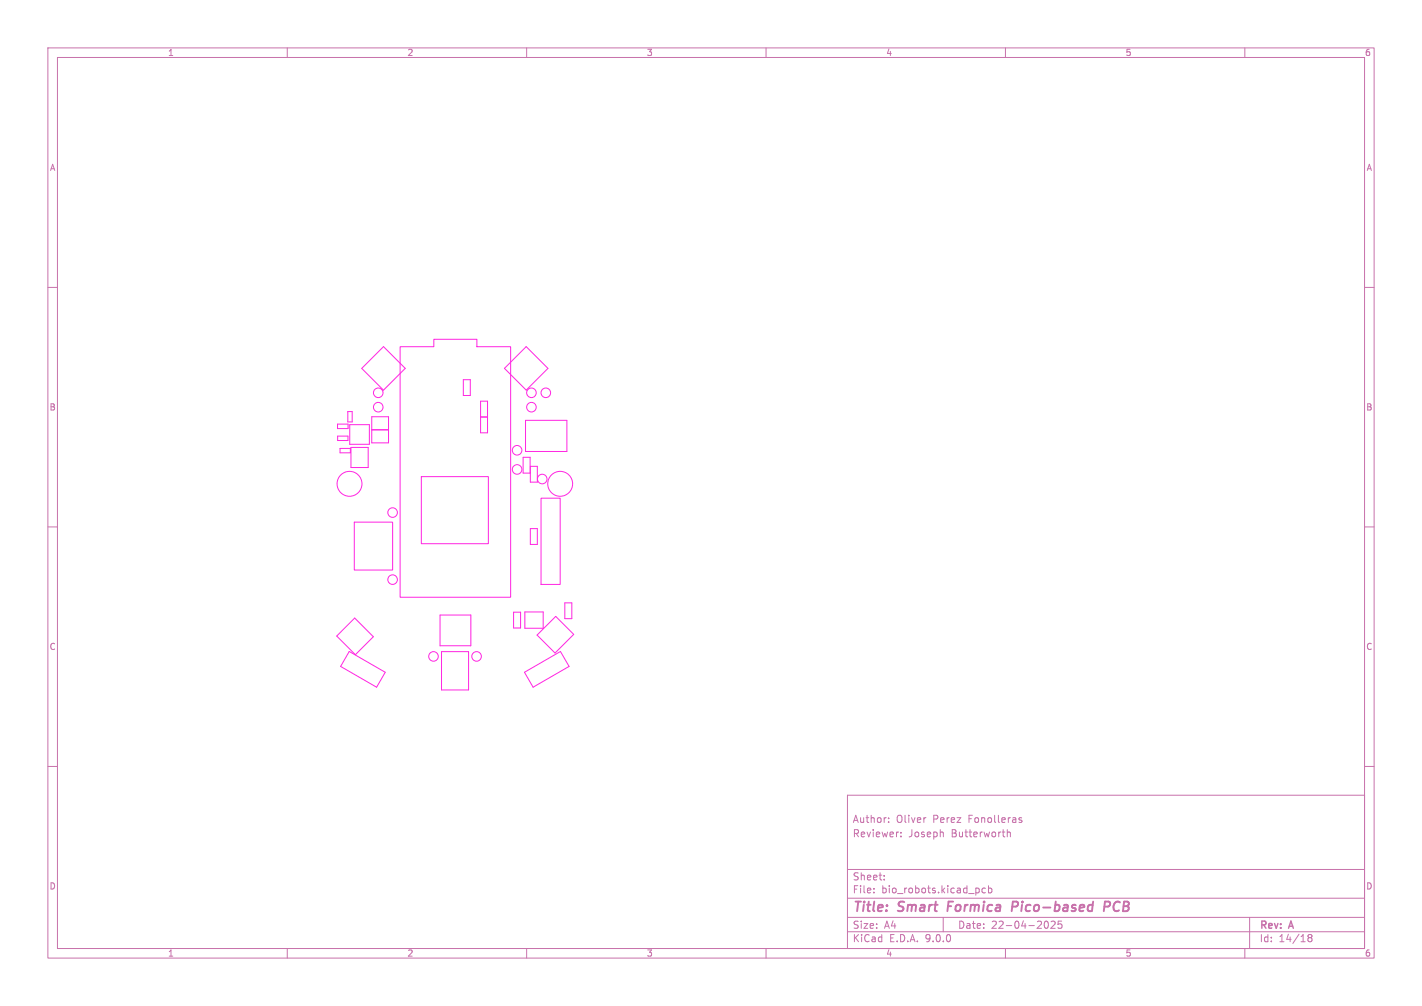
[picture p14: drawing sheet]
<svg xmlns="http://www.w3.org/2000/svg" width="297mm" height="210mm" viewBox="0 0 297 210" stroke-linecap="round" stroke-linejoin="round" font-family="sans-serif">
<defs><g id="words">
<g font-size="2.8" fill="#c872ab">
<text x="178" y="190.9">Title:</text>
<text x="187.7" y="190.9">Smart</text>
<text x="198.7" y="190.9">Formica</text>
<text x="213" y="190.9">Pico-based</text>
<text x="233" y="190.9">PCB</text>
</g>
<g font-size="2.1" fill="#c872ab">
<text x="178" y="172">Author:</text>
<text x="187.2" y="172">Oliver</text>
<text x="194.9" y="172">Perez</text>
<text x="202.4" y="172">Fonolleras</text>
<text x="178" y="175">Reviewer:</text>
<text x="189.7" y="175">Joseph</text>
<text x="198.7" y="175">Butterworth</text>
<text x="178" y="184">Sheet:</text>
<text x="178" y="186.7">File:</text>
<text x="184.1" y="186.7">bio_robots.kicad_pcb</text>
<text x="178" y="196.9">KiCad</text>
<text x="178" y="194.1">Size:</text>
<text x="184.7" y="194.1">A4</text>
<text x="185.7" y="196.9">E.D.A.</text>
<text x="193.3" y="196.9">9.0.0</text>
<text x="200" y="194.1">Date:</text>
<text x="207" y="194.1">22-04-2025</text>
<text x="263" y="194.3">Rev:</text>
<text x="263" y="196.9">Id:</text>
<text x="267.1" y="196.9">14/18</text>
<text x="269.4" y="194.3">A</text>
</g>
<g font-size="1.8" fill="#c872ab">
<text x="35" y="11.9">1</text>
<text x="85" y="11.9">2</text>
<text x="135" y="11.9">3</text>
<text x="185" y="11.9">4</text>
<text x="235" y="11.9">5</text>
<text x="285" y="11.9">6</text>
<text x="10.3" y="35.9">A</text>
<text x="285.4" y="35.9">A</text>
<text x="10.3" y="85.9">B</text>
<text x="285.3" y="85.9">B</text>
<text x="10.3" y="135.9">C</text>
<text x="285.3" y="135.9">C</text>
<text x="10.3" y="185.9">D</text>
<text x="285.3" y="185.9">D</text>
<text x="35" y="199.9">1</text>
<text x="85" y="199.9">2</text>
<text x="135" y="199.9">3</text>
<text x="185" y="199.9">4</text>
<text x="235" y="199.9">5</text>
<text x="285" y="199.9">6</text>
</g>
</g></defs>
<g fill="none" stroke="#c872ab" stroke-width=".21">
<path d="M10 10h277v190h-277zM12 12h273v186h-273zM60 10v2M110 10v2M160 10v2M210 10v2M260 10v2M10 60h2M285 60h2M10 110h2M285 110h2M10 160h2"/>
<path d="M177 166h108v32h-108zM185.6 171.6v.1M185.6 170.8v.1M188.2 174.6v.1M188.2 173.8v.1M193.2 170.7h.2M210.4 173.2v1.5M210.4 173.8l.2-.1 .4 .1v.9M213.4 170.8l-.4-.1-.2 .2 .1 .2 .5 .2v.3h-.6M285 160h2M60 198v2M110 198v2"/>
<path d="M160 198v2M177 194.5h108M177 191.5h108M177 187.5h108M177 181.5h108M182.5 186.3v.1M182.5 185.5v.1M184.7 183.6v.1M184.7 182.8v.1M197 191.5v3M204.5 185.5v.8M205.8 185.5l-.4-.1-.3 .3 .1 .6h.6"/>
<path d="M206.5 185.5l.4-.1 .3 .3-.2 .6h-.5M206.5 184.9v1.5M210 198v2M218.3 192.4l.2-.1a.8 .8 0 0 1 .5 .7 .8 .8 0 0 1-.5 .8l-.2-.1M219.5 192.4l.6-.1 .3 .4-.9 1.1h.9M221.7 192.3h-.7v.7l.2-.1h.5l.1 .3-.1 .5-.2 .1-.5-.1M260 198v2M261 191.5v6.5M273.5 195.7l-.3-.2 .3-.4h.2l.3 .3-.3 .3M273.5 195.7l-.3 .3v.5l.3 .1h.2l.3-.3v-.4l-.3-.2M273.5 195.7h.2"/>
</g>
<path d="M198.1 188.2l-.2 2M212.3 188.2h-.7l-.3 2M212.4 189.2l-1 .1M230.7 189.3h.7l.3-.2a.51 .51 0 0 0-.1-.9h-.8l-.3 2" fill="none" stroke="#c872ab" stroke-width=".4"/>
<g fill="none" stroke="#ff26e2" stroke-width=".21">
<path d="M80.1 72.4l4.5 4.5-4.5 4.5-4.5-4.5zM83.6 72.4h7v-1.6h9v1.6h7v52.3h-23zM96.8 79.3h1.4v3.3h-1.4zM109.9 72.4l4.5 4.5-4.5 4.5-4.5-4.5zM70.5 88.5h2.2v1h-2.2zM70.5 91h2.2v1h-2.2zM71 93.6h2.2v.9h-2.2zM72.6 85.9h1v2.2h-1zM73 88.7h4.1v4.1h-4.1zM73.3 93.4h3.6v4.2h-3.6zM77.6 89.8h3.5M77.6 87h3.5v5.5h-3.5z"/>
<path d="M77.6 89.7h3.5M88 99.5h14v14h-14zM100.4 83.8h1.4v6.6h-1.4zM100.4 87.1h1.4M109.3 95.5h1.4v3.3h-1.4zM109.8 87.8h8.6v6.5h-8.6zM110.8 97.4h1.4v3.3h-1.4zM74 109h8v10h-8zM110.8 110.4h1.4v3.3h-1.4zM113 104h4v18h-4zM70.3 132.8l3.8-3.8 3.9 3.9-3.8 3.8zM72.9 136l7.6 4.3-1.8 3.2-7.6-4.4z"/>
<path d="M91.9 128.4h6.4v6.4h-6.4zM92.2 136h5.7v8h-5.7zM107.3 127.8h1.4v3.3h-1.4zM109.6 127.8h3.9v3.4h-3.9zM116.1 128.7l3.7 3.7-3.9 3.9-3.7-3.7zM118 125.9h1.4v3.3h-1.4zM109.5 140.3l7.6-4.3 1.8 3.1-7.6 4.4z"/>
<circle cx="79" cy="82" r="1"/>
<circle cx="79" cy="85" r="1"/>
<circle cx="108" cy="98" r="1"/>
<circle cx="108" cy="94" r="1"/>
<circle cx="111" cy="82" r="1"/>
<circle cx="111" cy="85" r="1"/>
<circle cx="113.2" cy="100" r="1"/>
<circle cx="114" cy="82" r="1"/>
<circle cx="73" cy="101" r="2.6"/>
<circle cx="82" cy="107" r="1"/>
<circle cx="117" cy="101" r="2.6"/>
<circle cx="82" cy="121" r="1"/>
<circle cx="90.5" cy="137" r="1"/>
<circle cx="99.5" cy="137" r="1"/>
</g>
<use href="#words"/>
</svg>
